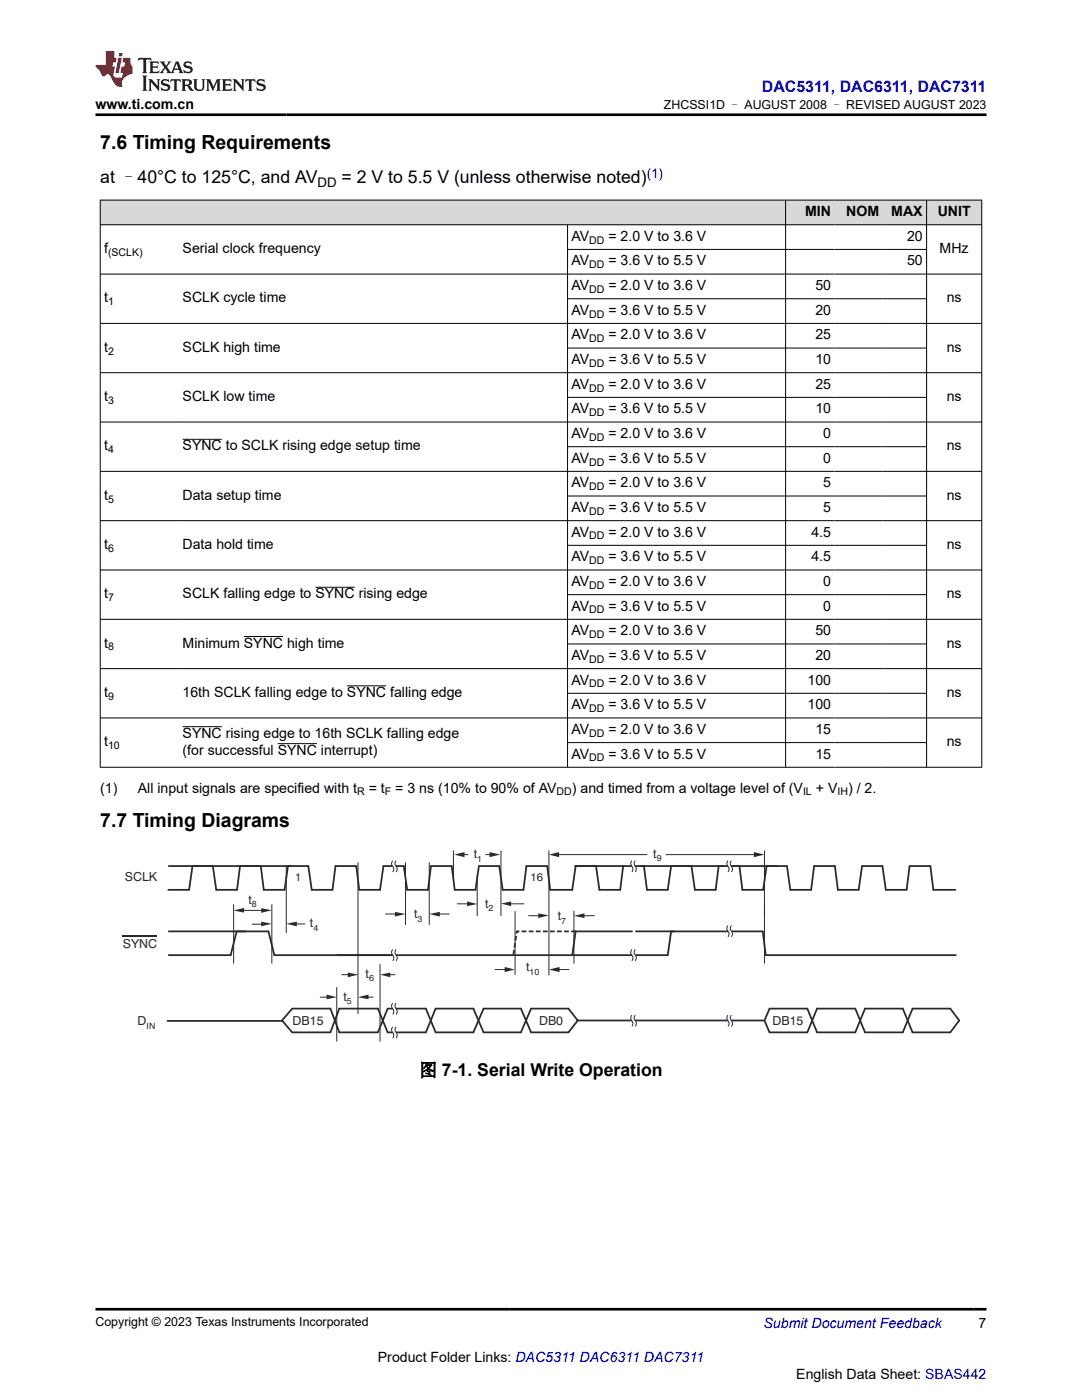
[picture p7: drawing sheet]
<svg xmlns="http://www.w3.org/2000/svg" width="216mm" height="279mm" viewBox="0 0 216 279" stroke-linecap="round" stroke-linejoin="round" font-family="sans-serif">
<defs><g id="words">
<g font-size="3.9">
<text x="20" y="29.8">7.6 Timing Requirements</text>
<text x="20" y="165.1">7.7 Timing Diagrams</text>
</g>
<g font-size="3.5">
<text x="20" y="36.6">at –40°C to 125°C, and AV</text>
<text x="68.2" y="36.6">= 2 V to 5.5 V (unless otherwise noted)</text>
<text x="83.7" y="214.8">图 7-1. Serial Write Operation</text>
</g>
<text font-size="3.2" fill="#00f" x="152" y="18.3">DAC5311, DAC6311, DAC7311</text>
<g font-size="2.8">
<text x="19" y="21.7">www.ti.com.cn</text>
<text x="160.7" y="43.1">MIN</text>
<text x="168.9" y="43.1">NOM</text>
<text x="177.9" y="43.1">MAX</text>
<text x="187.1" y="43.1">UNIT</text>
<text x="20.8" y="50.5">f</text>
<text x="36.4" y="50.5">Serial clock frequency</text>
<text x="114" y="48">AV</text>
<text x="114" y="53">AV</text>
<text x="121.4" y="48">= 2.0 V to 3.6 V</text>
<text x="121.4" y="53">= 3.6 V to 5.5 V</text>
<text x="181" y="48">20</text>
<text x="181" y="53">50</text>
<text x="187.5" y="50.5">MHz</text>
<text x="114" y="57.9">AV</text>
<text x="121.4" y="57.9">= 2.0 V to 3.6 V</text>
<text x="162.7" y="57.9">50</text>
<text x="20.8" y="60.4">t</text>
<text x="36.4" y="60.4">SCLK cycle time</text>
<text x="114" y="62.8">AV</text>
<text x="121.4" y="62.8">= 3.6 V to 5.5 V</text>
<text x="162.7" y="62.8">20</text>
<text x="188.9" y="60.4">ns</text>
<text x="20.8" y="70.2">t</text>
<text x="36.4" y="70.2">SCLK high time</text>
<text x="114" y="67.7">AV</text>
<text x="121.4" y="67.7">= 2.0 V to 3.6 V</text>
<text x="162.7" y="67.7">25</text>
<text x="188.9" y="70.2">ns</text>
<text x="114" y="72.7">AV</text>
<text x="114" y="77.6">AV</text>
<text x="121.4" y="72.7">= 3.6 V to 5.5 V</text>
<text x="121.4" y="77.6">= 2.0 V to 3.6 V</text>
<text x="162.7" y="72.7">10</text>
<text x="162.7" y="77.6">25</text>
<text x="20.8" y="80">t</text>
<text x="36.4" y="80">SCLK low time</text>
<text x="114" y="82.5">AV</text>
<text x="121.4" y="82.5">= 3.6 V to 5.5 V</text>
<text x="162.7" y="82.5">10</text>
<text x="188.9" y="80">ns</text>
<text x="20.8" y="89.9">t</text>
<text x="36.4" y="89.9">SYNC to SCLK rising edge setup time</text>
<text x="114" y="87.4">AV</text>
<text x="121.4" y="87.4">= 2.0 V to 3.6 V</text>
<text x="164.3" y="87.4">0</text>
<text x="188.9" y="89.9">ns</text>
<text x="114" y="92.3">AV</text>
<text x="121.4" y="92.3">= 3.6 V to 5.5 V</text>
<text x="164.3" y="92.3">0</text>
<text x="20.8" y="99.7">t</text>
<text x="36.4" y="99.7">Data setup time</text>
<text x="114" y="97.3">AV</text>
<text x="121.4" y="97.3">= 2.0 V to 3.6 V</text>
<text x="164.3" y="97.3">5</text>
<text x="188.9" y="99.7">ns</text>
<text x="114" y="102.2">AV</text>
<text x="114" y="107.1">AV</text>
<text x="121.4" y="102.2">= 3.6 V to 5.5 V</text>
<text x="121.4" y="107.1">= 2.0 V to 3.6 V</text>
<text x="161.9" y="107.1">4.5</text>
<text x="164.3" y="102.2">5</text>
<text x="20.8" y="109.6">t</text>
<text x="36.4" y="109.6">Data hold time</text>
<text x="114" y="112">AV</text>
<text x="121.4" y="112">= 3.6 V to 5.5 V</text>
<text x="161.9" y="112">4.5</text>
<text x="188.9" y="109.6">ns</text>
<text x="20.8" y="119.4">t</text>
<text x="36.4" y="119.4">SCLK falling edge to SYNC rising edge</text>
<text x="114" y="116.9">AV</text>
<text x="121.4" y="116.9">= 2.0 V to 3.6 V</text>
<text x="164.3" y="116.9">0</text>
<text x="188.9" y="119.4">ns</text>
<text x="114" y="121.9">AV</text>
<text x="121.4" y="121.9">= 3.6 V to 5.5 V</text>
<text x="164.3" y="121.9">0</text>
<text x="20.8" y="129.2">t</text>
<text x="36.4" y="129.2">Minimum SYNC high time</text>
<text x="114" y="126.8">AV</text>
<text x="114" y="131.7">AV</text>
<text x="121.4" y="126.8">= 2.0 V to 3.6 V</text>
<text x="121.4" y="131.7">= 3.6 V to 5.5 V</text>
<text x="162.7" y="126.8">50</text>
<text x="162.7" y="131.7">20</text>
<text x="188.9" y="129.2">ns</text>
<text x="114" y="136.6">AV</text>
<text x="121.4" y="136.6">= 2.0 V to 3.6 V</text>
<text x="161.1" y="136.6">100</text>
<text x="20.8" y="139.1">t</text>
<text x="36.4" y="139.1">16th SCLK falling edge to SYNC falling edge</text>
<text x="114" y="141.6">AV</text>
<text x="121.4" y="141.6">= 3.6 V to 5.5 V</text>
<text x="161.1" y="141.6">100</text>
<text x="188.9" y="139.1">ns</text>
<text x="20.8" y="148.9">t</text>
<text x="36.4" y="147.2">SYNC rising edge to 16th SCLK falling edge</text>
<text x="114" y="146.5">AV</text>
<text x="121.4" y="146.5">= 2.0 V to 3.6 V</text>
<text x="162.7" y="146.5">15</text>
<text x="188.9" y="148.9">ns</text>
<text x="36.4" y="150.6">(for successful SYNC interrupt)</text>
<text x="114" y="151.4">AV</text>
<text x="121.4" y="151.4">= 3.6 V to 5.5 V</text>
<text x="162.7" y="151.4">15</text>
<text x="20" y="158.2">(1)</text>
<text x="27.5" y="158.2">All input signals are specified with t</text>
<text x="73.6" y="158.2">= t</text>
<text x="78.9" y="158.2">= 3 ns (10% to 90% of AV</text>
<text x="114.1" y="158.2">) and timed from a voltage level of (V</text>
<text x="162.8" y="158.2">+ V</text>
<text x="169.2" y="158.2">) / 2.</text>
<text x="195.3" y="265">7</text>
<text x="75.4" y="271.9">Product Folder Links: DAC5311 DAC6311 DAC7311</text>
<text x="158.9" y="275.3">English Data Sheet: SBAS442</text>
</g>
<text font-size="2.8" fill="#00f" x="152.4" y="265">Submit Document Feedback</text>
<text font-size="2.6" fill="#00f" x="129" y="35.4">(1)</text>
<text font-size="2.6" x="63.3" y="37.3">DD</text>
<g font-size="2.5">
<text x="132.5" y="21.8">ZHCSSI1D – AUGUST 2008 – REVISED AUGUST 2023</text>
<text x="19" y="264.7">Copyright © 2023 Texas Instruments Incorporated</text>
</g>
<g font-size="2.5" fill="#2b292a">
<text x="94.5" y="171.3">t</text>
<text x="130.4" y="171.2">t</text>
<text x="24.9" y="175.9">SCLK</text>
<text x="49.6" y="180.4">t</text>
<text x="61.8" y="185.1">t</text>
<text x="82.6" y="183.3">t</text>
<text x="96.8" y="181.2">t</text>
<text x="111.3" y="183.6">t</text>
<text x="24.5" y="189.1">SYNC</text>
<text x="73" y="195.1">t</text>
<text x="105" y="193.9">t</text>
<text x="68.5" y="199.7">t</text>
<text x="27.5" y="204.6">D</text>
<text x="58.4" y="204.5">DB15</text>
<text x="107.6" y="204.6">DB0</text>
<text x="154.1" y="204.6">DB15</text>
</g>
<g font-size="2.2" fill="#2b292a">
<text x="58.9" y="175.9">1</text>
<text x="105.8" y="175.9">16</text>
</g>
<g font-size="2.1">
<text x="21.6" y="51.1">(SCLK)</text>
<text x="117.6" y="48.6">DD</text>
<text x="117.6" y="53.5">DD</text>
<text x="117.6" y="58.5">DD</text>
<text x="21.6" y="60.9">1</text>
<text x="117.6" y="63.4">DD</text>
<text x="21.6" y="70.8">2</text>
<text x="117.6" y="68.3">DD</text>
<text x="117.6" y="73.2">DD</text>
<text x="21.6" y="80.6">3</text>
<text x="117.6" y="78.1">DD</text>
<text x="117.6" y="83.1">DD</text>
<text x="117.6" y="88">DD</text>
<text x="21.6" y="90.4">4</text>
<text x="117.6" y="92.9">DD</text>
<text x="21.6" y="100.3">5</text>
<text x="117.6" y="97.8">DD</text>
<text x="117.6" y="102.7">DD</text>
<text x="117.6" y="107.7">DD</text>
<text x="21.6" y="110.1">6</text>
<text x="117.6" y="112.6">DD</text>
<text x="21.6" y="120">7</text>
<text x="117.6" y="117.5">DD</text>
<text x="117.6" y="122.4">DD</text>
<text x="21.6" y="129.8">8</text>
<text x="117.6" y="127.4">DD</text>
<text x="117.6" y="132.3">DD</text>
<text x="117.6" y="137.2">DD</text>
<text x="21.6" y="139.7">9</text>
<text x="117.6" y="142.1">DD</text>
<text x="21.6" y="149.5">10</text>
<text x="117.6" y="147">DD</text>
<text x="117.6" y="152">DD</text>
<text x="71.3" y="158.8">R</text>
<text x="76.8" y="158.8">F</text>
<text x="111.1" y="158.8">DD</text>
<text x="160.2" y="158.8">IL</text>
<text x="167.1" y="158.8">IH</text>
</g>
<g font-size="1.8" fill="#2b292a">
<text x="95.2" y="172">1</text>
<text x="131" y="171.9">9</text>
<text x="50.3" y="181.1">8</text>
<text x="62.5" y="185.8">4</text>
<text x="83.3" y="184">3</text>
<text x="97.5" y="181.9">2</text>
<text x="112" y="184.3">7</text>
<text x="73.6" y="195.9">6</text>
<text x="105.7" y="194.6">10</text>
<text x="69.2" y="200.4">5</text>
<text x="29.2" y="205.3">IN</text>
</g>
</g></defs>
<g fill="#d8d8d8">
<path d="M20 39.9h175.9v5h-175.9z" fill-rule="evenodd"/>
<path d="M20.1 40h136.6v4.8h-136.6z" fill-rule="evenodd"/>
<path d="M156.8 40h9.7v4.8h-9.7z" fill-rule="evenodd"/>
<path d="M166.5 40h9.7v4.8h-9.7z" fill-rule="evenodd"/>
<path d="M176.2 40h8.6v4.8h-8.6z" fill-rule="evenodd"/>
<path d="M185 40h10.8v4.8h-10.8z" fill-rule="evenodd"/>
</g>
<g fill="none" stroke="#000" stroke-width=".2">
<path d="M19.9 39.9h176.1M20 39.9v113.3M156.8 39.9v113.3M184.9 39.9v113.3M195.9 39.9v113.3M19.9 44.9h176.1M19.9 54.7h176.1M113.2 44.9v108.3M113.2 49.8h71.8M113.2 59.6h71.8M19.9 64.5h176.1M19.9 74.4h176.1"/>
<path d="M113.2 69.5h71.8M113.2 79.3h71.8M19.9 84.2h176.1M19.9 94.1h176.1M36.4 87.7h7.9M113.2 89.1h71.8M113.2 99h71.8M19.9 103.9h176.1M19.9 113.8h176.1M62.9 117.2h7.9M113.2 108.8h71.8M113.2 118.7h71.8"/>
<path d="M19.9 123.6h176.1M19.9 133.4h176.1M48.7 127h7.8M69.2 136.9h7.9M113.2 128.5h71.8M113.2 138.4h71.8M19.9 143.3h176.1M19.9 153.1h176.1M36.4 145h7.9M55.4 148.4h7.9M113.2 148.2h71.8"/>
</g>
<g fill="none" stroke="#2b292a" stroke-width=".35">
<path d="M33.7 172.8h27.8l.7 4.8h4.1l.6-4.8h4.2l.6 4.8h4.1l.7-4.8h1.8M38.4 172.8l-.7 4.8h-4.1M42.5 172.8l.7 4.8h4.1l.6-4.8M52 172.8l.6 4.8h4.2l.7-4.8M79 172.8h1.6l.7 4.8h4.1l.6-4.8h4.1l.6 4.8h4.2l.7-4.8h4l.7 4.8h4.1l.6-4.8h4.2l.6 4.8h4.4l.7-4.8M114.8 172.8h11.3M118.9 172.8l.7 4.8h4.2l.5-4.8M126.7 172.8h18.6M128.5 172.8l.6 4.8h4.1l.7-4.8M138 172.8l.7 4.8h4.1l.6-4.8M145.9 172.8h11.1l.7 4.8h4.2l.5-4.8h4.2l.6 4.8h4.1l.7-4.8h4.1l.7 4.8h4.1l.6-4.8h4.1l.6 4.8h4.4M147.5 172.8l.6 4.8h4.2l.7-4.8"/>
<path d="M49 185.9h-15.3M145.3 185.9h-11.4l-.7 4.7h-6.3M145.9 185.9h6.3l.6 4.7h37.9M58.3 201.3h7.6l1.8 4.7h7.7l2-4.7h7.6l1.9 4.7h7.6l2-4.7h7.4l2.1 4.7h7.4l1.9-2.3-1.9-2.4h-7.4l-2.1 4.7h-7.4l-2-4.7h-7.6l-1.9 4.7h-7.6l-2-4.7h-7.7l-1.8 4.7h-7.6l-2-2.3zM153.6 201.3l-1.1 2.4 1.1 2.3h7.5l1.9-4.7h7.7l1.9 4.7h7.5l2-4.7h7.5l1.8 2.4-1.8 2.3h-7.5l-2-4.7h-7.5l-1.9 4.7h-7.7l-1.9-4.7z"/>
</g>
<path d="M24.5 186.8h6.9" fill="none" stroke="#2b292a" stroke-width=".25"/>
<path d="M57.1 172.8v13.3M71.4 172.2v30.1M80.9 172.2v12.3M46.6 180.5v11.7M54.2 180.5v11.7M76.9 182.4h2.6M114.5 181.8v10.4M116 182.7h2.6" fill="none" stroke="#2b292a" stroke-width=".2"/>
<path d="M78.8 182l2.1 .4-2.1 .5z" fill="#2b292a"/>
<path d="M85.7 172.2v12.3M87.1 182.4h2.5" fill="none" stroke="#2b292a" stroke-width=".2"/>
<path d="M85.6 182.4l2.2-.4v.9z" fill="#2b292a"/>
<path d="M90.5 169.8v5.2M95.2 174.6v8.1M91.2 180.4h2.6" fill="none" stroke="#2b292a" stroke-width=".2"/>
<g fill="#2b292a">
<path d="M93.2 179.9l2 .5-2 .4z"/>
<path d="M100 180.3l2-.4v.9z"/>
</g>
<path d="M100 169.8v12.9M101.9 180.4h2.6M105.5 182.7h2.6" fill="none" stroke="#2b292a" stroke-width=".2"/>
<g fill="#2b292a">
<path d="M114.5 182.8l2.1-.5v.9z"/>
<path d="M107.4 182.3l2.1 .4-2.1 .5z"/>
</g>
<path d="M98.8 193.5h2.5" fill="none" stroke="#2b292a" stroke-width=".2"/>
<g fill="#2b292a">
<path d="M109.5 193.5l2.2-.5v1z"/>
<path d="M100.7 193l2 .5-2 .5z"/>
</g>
<path d="M50.3 184.4h2.9M58.9 184.4h1.9" fill="none" stroke="#2b292a" stroke-width=".2"/>
<g fill="#2b292a">
<path d="M57.1 184.4l2.1-.5v1z"/>
<path d="M52.1 183.9l2.1 .5-2.1 .5z"/>
</g>
<path d="M33.7 190.6h12.3l1.2-4.7h6.4l1.2 4.7h71.3M126.1 185.9h-11.2l-.7 4.7M126.9 185.9h7.7M33.4 203.7h23M115.2 203.7h11M126.8 203.7h18.5M145.9 203.7h6.5" fill="none" stroke="#2b292a" stroke-width=".35"/>
<path d="M63.9 199h1.9M67.2 197.1v10.7M152.5 180.5v11.7" fill="none" stroke="#2b292a" stroke-width=".2"/>
<path d="M65.2 198.5l2 .5-2 .4z" fill="#2b292a"/>
<path d="M72.8 199h1.7M75.8 192.5v15.3" fill="none" stroke="#2b292a" stroke-width=".2"/>
<path d="M71.4 199l2.1-.5v.9z" fill="#2b292a"/>
<path d="M68.2 194.5h2" fill="none" stroke="#2b292a" stroke-width=".2"/>
<path d="M69.4 194.1l2.1 .4-2.1 .5z" fill="#2b292a"/>
<path d="M77.2 194.5h1.6" fill="none" stroke="#2b292a" stroke-width=".2"/>
<path d="M75.8 194.5l2.1-.4v.9z" fill="#2b292a"/>
<path d="M92.3 170.6h1.1M96.9 170.6h1.8" fill="none" stroke="#2b292a" stroke-width=".2"/>
<g fill="#2b292a">
<path d="M90.6 170.6l2.1-.6v1.1z"/>
<path d="M97.7 170l2.1 .6-2.1 .5z"/>
</g>
<path d="M109.5 169.8v24.8M111.4 170.6h17.7M132.9 170.6h18.4M152.5 169.8v12.9" fill="none" stroke="#2b292a" stroke-width=".2"/>
<g fill="#2b292a">
<path d="M109.5 170.6l2.1-.6v1.1z"/>
<path d="M150.4 170l2.1 .6-2.1 .5z"/>
</g>
<path d="M114.9 185.9h-11.8l-.7 4.7" fill="none" stroke="#2b292a" stroke-width=".35" stroke-dasharray=".9 .5" stroke-linecap="butt"/>
<path d="M48.3 181.7h4.9M102.8 181.9v12.6M110.9 193.5h2.6" fill="none" stroke="#2b292a" stroke-width=".2"/>
<g fill="#2b292a">
<path d="M52.1 181.2l2.1 .5-2.1 .5z"/>
<path d="M46.6 181.7l2.1-.5v.9z"/>
</g>
<path d="M145.3 202.6h.6a.96 .96 0 0 0 .2 1.4v.5l-.2 .4h-.6a1.01 1.01 0 0 0-.2-1.5l-.1-.2z" fill-rule="evenodd" fill="#fff"/>
<path d="M145.3 202.6a.96 .96 0 0 0 .1 1.4v.5l-.1 .4M145.9 202.6a.96 .96 0 0 0 .2 1.4v.5l-.2 .4" fill="none" stroke="#2b292a" stroke-width=".2"/>
<path d="M145.3 184.7h.6a.96 .96 0 0 0 .2 1.4v.6l-.2 .3h-.6a1.01 1.01 0 0 0-.2-1.5l-.1-.2z" fill-rule="evenodd" fill="#fff"/>
<path d="M145.3 184.7a.96 .96 0 0 0 .1 1.4v.6l-.1 .3M145.9 184.7a.96 .96 0 0 0 .2 1.4v.6l-.2 .3" fill="none" stroke="#2b292a" stroke-width=".2"/>
<path d="M145.3 171.8h.6a.96 .96 0 0 0 .2 1.4v.5l-.2 .3h-.6a1.01 1.01 0 0 0-.2-1.4l-.1-.3z" fill-rule="evenodd" fill="#fff"/>
<path d="M145.3 171.8a.96 .96 0 0 0 .1 1.4v.5l-.1 .3M145.9 171.8a.96 .96 0 0 0 .2 1.4v.5l-.2 .3" fill="none" stroke="#2b292a" stroke-width=".2"/>
<path d="M126.1 202.6h.7a.96 .96 0 0 0 .1 1.4v.5l-.1 .4h-.7a1.01 1.01 0 0 0-.2-1.5l-.1-.2z" fill-rule="evenodd" fill="#fff"/>
<path d="M126.1 202.6a.96 .96 0 0 0 .1 1.4v.5l-.1 .4M126.8 202.6a.96 .96 0 0 0 .1 1.4v.5l-.1 .4" fill="none" stroke="#2b292a" stroke-width=".2"/>
<path d="M126.1 189.5h.7a.96 .96 0 0 0 .1 1.4v.5l-.1 .3h-.7a1.01 1.01 0 0 0-.2-1.4l-.1-.2z" fill-rule="evenodd" fill="#fff"/>
<path d="M126.1 189.5a.96 .96 0 0 0 .1 1.4v.5l-.1 .3M126.8 189.5a.96 .96 0 0 0 .1 1.4v.5l-.1 .3" fill="none" stroke="#2b292a" stroke-width=".2"/>
<path d="M126.1 171.8h.7a.96 .96 0 0 0 .1 1.4v.5l-.1 .3h-.7a1.01 1.01 0 0 0-.2-1.4l-.1-.3z" fill-rule="evenodd" fill="#fff"/>
<path d="M126.1 171.8a.96 .96 0 0 0 .1 1.4v.5l-.1 .3M126.8 171.8a.96 .96 0 0 0 .1 1.4v.5l-.1 .3" fill="none" stroke="#2b292a" stroke-width=".2"/>
<path d="M78.4 189.5h.6a.96 .96 0 0 0 .2 1.4v.5l-.2 .3h-.6a1.01 1.01 0 0 0-.2-1.4l-.1-.2z" fill-rule="evenodd" fill="#fff"/>
<path d="M78.4 189.5a.96 .96 0 0 0 .1 1.4v.5l-.1 .3M79 189.5a.96 .96 0 0 0 .2 1.4v.5l-.2 .3" fill="none" stroke="#2b292a" stroke-width=".2"/>
<path d="M78.4 171.8h.6a.96 .96 0 0 0 .2 1.4v.5l-.2 .3h-.6a1.01 1.01 0 0 0-.2-1.4l-.1-.3z" fill-rule="evenodd" fill="#fff"/>
<path d="M78.4 171.8a.96 .96 0 0 0 .1 1.4v.5l-.1 .3M79 171.8a.96 .96 0 0 0 .2 1.4v.5l-.2 .3" fill="none" stroke="#2b292a" stroke-width=".2"/>
<path d="M78.4 200.2h.6a.96 .96 0 0 0 .2 1.4v.5l-.2 .3h-.6a1.01 1.01 0 0 0-.2-1.4l-.1-.2z" fill-rule="evenodd" fill="#fff"/>
<path d="M78.4 200.2a.96 .96 0 0 0 .1 1.4v.5l-.1 .3M79 200.2a.96 .96 0 0 0 .2 1.4v.5l-.2 .3" fill="none" stroke="#2b292a" stroke-width=".2"/>
<path d="M78.4 204.9h.6a.96 .96 0 0 0 .2 1.4v.6l-.2 .3h-.6a1.01 1.01 0 0 0-.2-1.4l-.1-.3z" fill-rule="evenodd" fill="#fff"/>
<path d="M78.4 204.9a.96 .96 0 0 0 .1 1.4v.6l-.1 .3M79 204.9a.96 .96 0 0 0 .2 1.4v.6l-.2 .3" fill="none" stroke="#2b292a" stroke-width=".2"/>
<path d="M27.7 11.6l-.2 .5 .5-.2h.6v.1v2.2l-.2 .4h1l-.2-.4v-2.2v-.1h.5l.5 .2-.1-.5zM29.8 12.3l.2 .4v1.5l-.2 .4h1.9l.1-.6a1.08 1.08 0 0 1-1.3 .2v-.7h.6l.4 .2v-.7l-.4 .2h-.6v-.5l.2-.2a1 1 0 0 1 1 .3l-.1-.5zM31.8 12.3l1 1.1-1 1.2h.9l-.2-.2 .4-.8 .5 .8-.2 .2h1.6l-.2-.2 .1-.5h1l.1 .5-.1 .2h.9l-.2-.3-.8-2h-.5l-1 2.2-.8-1.1 .9-1.1h-.8l.2 .2-.5 .6-.3-.6 .1-.2zM35.2 12.7l.4 1h-.8zM36.8 12.4a.65 .65 0 0 0-.2 .7 .65 .65 0 0 0 .6 .5l.7 .1 .1 .3a.79 .79 0 0 1-.7 .4 .79 .79 0 0 1-.7-.5l.1 .7 .2-.1a.93 .93 0 0 0 1.1 .1 .93 .93 0 0 0 .4-1 1.46 1.46 0 0 0-1.2-.6l-.1-.3a1.09 1.09 0 0 1 1.2 .2l-.2-.6-.1 .1-.6-.2zM28.4 15.1l.2 .4v2.2l-.2 .4h1l-.2-.4v-2.2l.2-.4zM29.6 15.8l.2 .4v1.5l-.2 .4h.8l-.3-.4v-1.3l1.7 1.8v-2l.2-.4h-.8l.2 .2 .1 1.1-1.2-1.3zM32.3 15.9a.65 .65 0 0 0-.2 .8 .65 .65 0 0 0 .7 .4l.6 .2 .1 .2a.79 .79 0 0 1-.7 .4 .79 .79 0 0 1-.7-.5l.1 .7 .2-.1a.93 .93 0 0 0 1.1 .1 .93 .93 0 0 0 .4-.9 1.46 1.46 0 0 0-1.2-.6l-.1-.4a1.09 1.09 0 0 1 1.2 .2l-.2-.6-.1 .1-.6-.1zM34.1 15.8l-.1 .6a.63 .63 0 0 1 .7-.3l.1 1.6-.3 .4h1l-.2-.4v-1.6a.66 .66 0 0 1 .8 .3l-.1-.6zM36.2 15.8l.2 .4v1.5l-.2 .4h.9l-.2-.2v-.7h.5l.1 .2a.79 .79 0 0 0 1.2 .6l-1-.9a.61 .61 0 0 0 .6-.6 .61 .61 0 0 0-.5-.7zM36.9 16.1h.2a.47 .47 0 0 1 .5 .1 .47 .47 0 0 1 .1 .5l-.2 .1-.6 .1zM38.5 15.8l.2 .2a2.27 2.27 0 0 0 .4 2 1.04 1.04 0 0 0 1.7-.7v-1.3l.2-.2h-.8l.2 .4v1.1a.6 .6 0 0 1-.6 .6 .6 .6 0 0 1-.6-.6v-1.1l.3-.4zM41.1 15.8l.2 .4v1.5l-.2 .4h.7l-.2-.4v-1.4l.9 1.9 .8-1.9v1.4l-.2 .4h1l-.3-.4v-1.5l.3-.4h-.8l-.7 1.5-.7-1.5zM44.3 15.8l.2 .4v1.5l-.2 .4h1.9l.1-.6a1.09 1.09 0 0 1-1.3 .2v-.7h.6l.4 .2v-.6l-.4 .2h-.6v-.6l.2-.1a1.01 1.01 0 0 1 1 .3l-.1-.6zM46.4 15.8l.3 .4v1.5l-.3 .4h.8l-.2-.4v-1.3l1.6 1.8v-2l.2-.4h-.7l.2 .2v1.1l-1.2-1.3zM49 15.8l-.1 .6a.63 .63 0 0 1 .8-.3v1.6l-.3 .4h1l-.2-.4v-1.6a.66 .66 0 0 1 .8 .3l-.1-.6zM51.4 15.9a.65 .65 0 0 0-.2 .8 .65 .65 0 0 0 .6 .4l.6 .2 .2 .2a.79 .79 0 0 1-.8 .4 .79 .79 0 0 1-.6-.5l.1 .7 .2-.1a.93 .93 0 0 0 1 .1 .93 .93 0 0 0 .5-.9 1.46 1.46 0 0 0-1.3-.6l-.1-.4a1.09 1.09 0 0 1 1.3 .2l-.2-.6-.2 .1-.5-.1z" fill="#231f20"/>
<path d="M21.1 10.2v2.8h-2.1l.1 .3 .9 1a.95 .95 0 0 0 .9 .9 .59 .59 0 0 1 .6-.4 .59 .59 0 0 1 .5 .4l.4 .7a1.59 1.59 0 0 0 2.1 1.4 1.61 1.61 0 0 1 1-2.3l1-.3-.1-1.5a1.59 1.59 0 0 1-.4-1.7h-1.4l-.2 .9h.5l-.1 .9h-.5l-.2 1v.2l.4 .1-.2 .9h-.6a.73 .73 0 0 1-1.1-.7l.3-1.5h-.5l.2-.9h.5l.2-.9h-.5v-1.3zM23.6 11.5l-.6 3.1h.7l.6-3.1zM23.8 10.6l-.1 .6h.7l.1-.6z" fill="#ed1c24"/>
<path d="M19 22.9h177.8M19 261.3h177.8" fill="none" stroke="#000" stroke-width=".53"/>
<use href="#words"/>
</svg>
